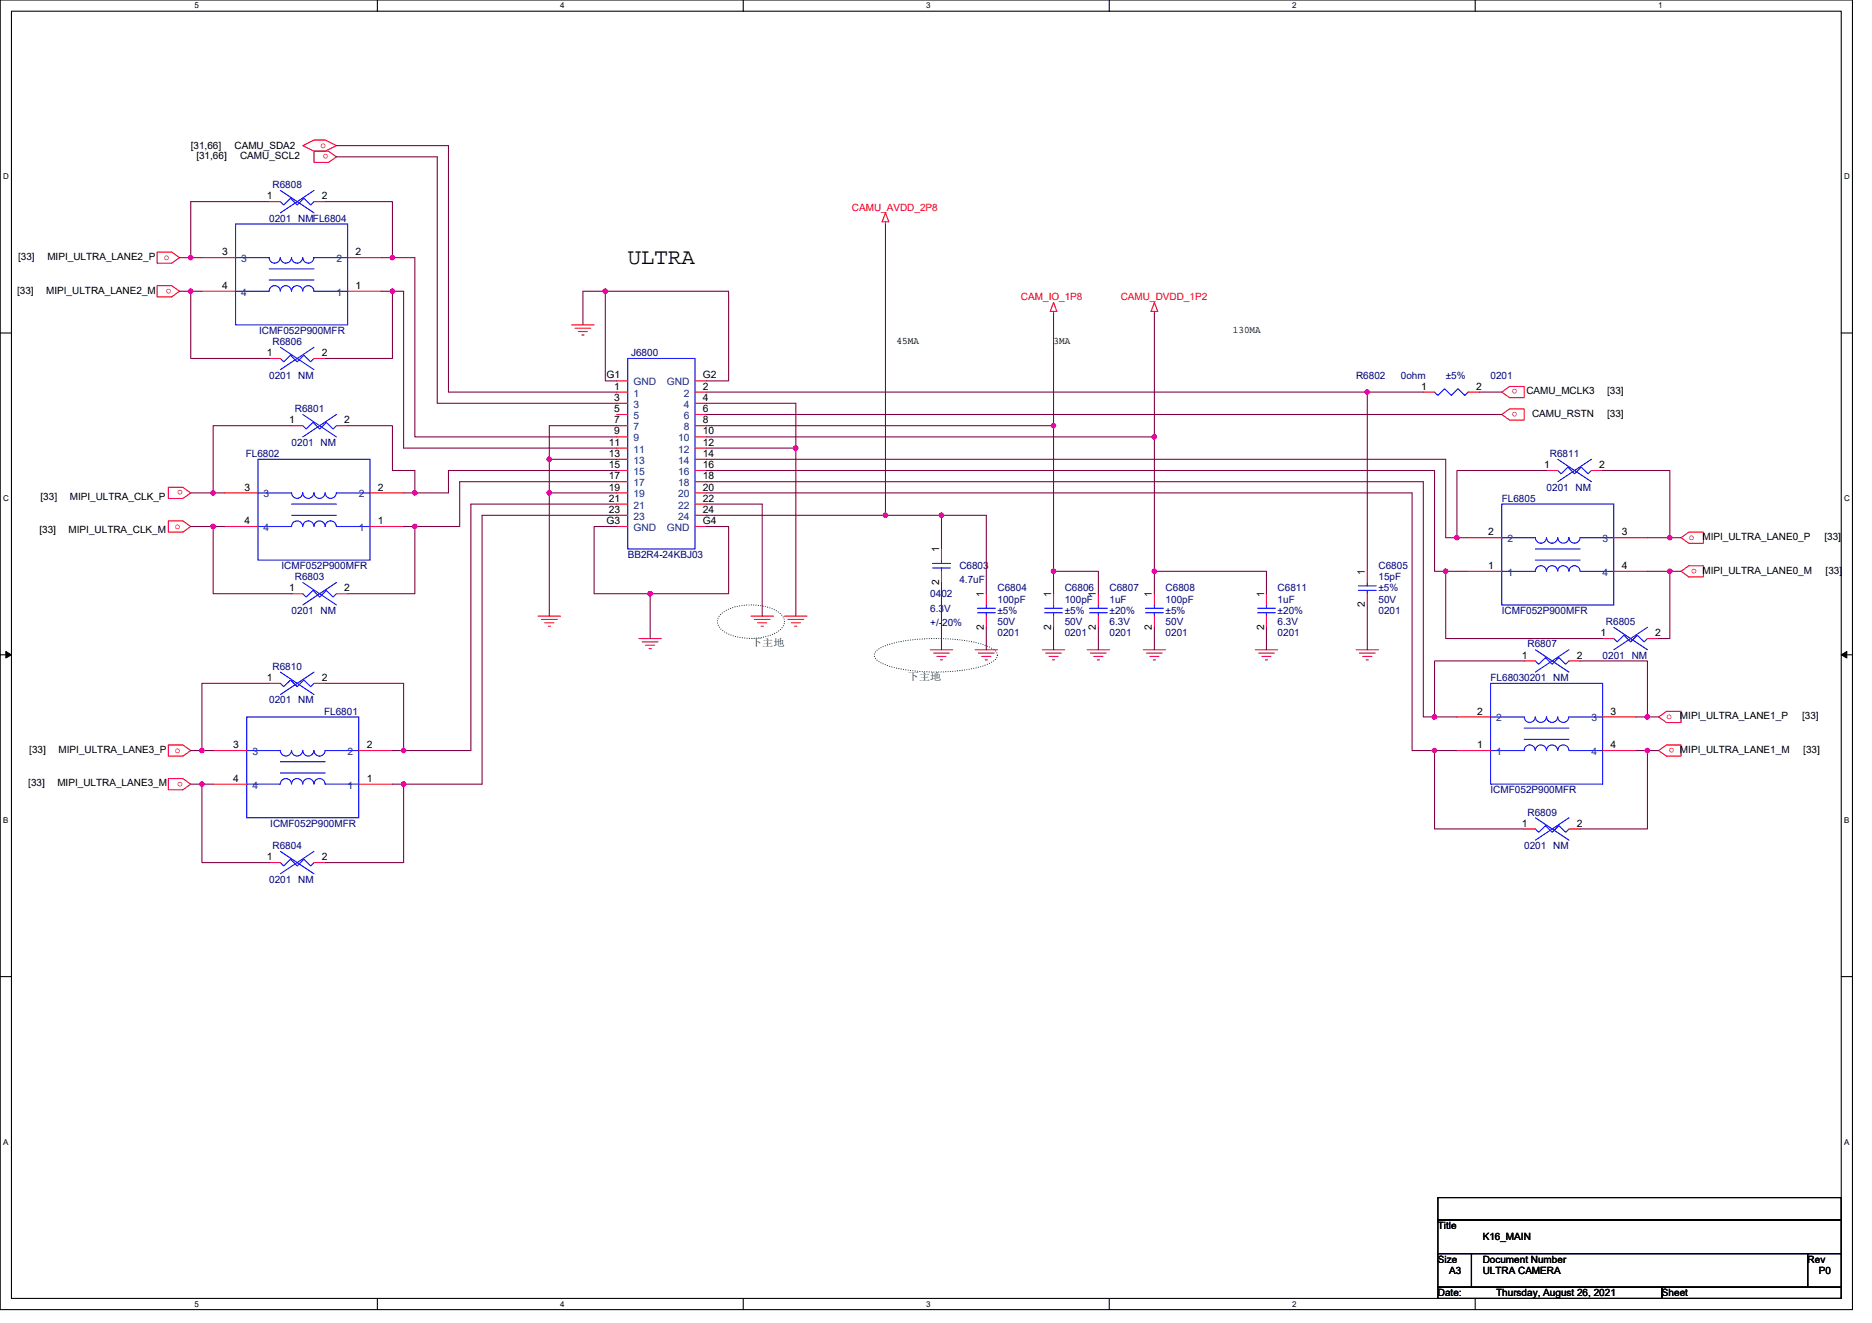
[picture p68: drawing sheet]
<svg xmlns="http://www.w3.org/2000/svg" width="297mm" height="210mm" viewBox="0 0 297 210" stroke-linecap="round" stroke-linejoin="round" font-family="sans-serif">
<defs><g id="words">
<text font-size="3.6" x="99.6" y="42">ULTRA</text>
<g font-size="1.6">
<text x="30.3" y="23.6">[31,66]</text>
<text x="37.2" y="23.6">CAMU_SDA2</text>
<text x="31.2" y="25.3">[31,66]</text>
<text x="38.1" y="25.3">CAMU_SCL2</text>
<text x="42.4" y="31.6">1</text>
<text x="51.1" y="31.6">2</text>
<text x="2.9" y="41.3">[33]</text>
<text x="7.5" y="41.3">MIPI_ULTRA_LANE2_P</text>
<text x="35.2" y="40.5">3</text>
<text x="56.4" y="40.5">2</text>
<text x="2.7" y="46.6">[33]</text>
<text x="7.3" y="46.6">MIPI_ULTRA_LANE2_M</text>
<text x="35.2" y="45.8">4</text>
<text x="56.4" y="45.8">1</text>
<text x="195.6" y="52.8">130MA</text>
<text x="42.4" y="56.5">1</text>
<text x="51.1" y="56.5">2</text>
<text x="142.3" y="54.6">45MA</text>
<text x="167.2" y="54.6">3MA</text>
<text x="96.2" y="60.1">G1</text>
<text x="97.5" y="61.8">1</text>
<text x="97.5" y="63.6">3</text>
<text x="97.5" y="65.4">5</text>
<text x="111.5" y="61.8">2</text>
<text x="111.5" y="63.6">4</text>
<text x="111.5" y="65.4">6</text>
<text x="111.5" y="60.1">G2</text>
<text x="225.5" y="61.8">1</text>
<text x="234.2" y="61.8">2</text>
<text x="242.2" y="62.6">CAMU_MCLK3</text>
<text x="255" y="62.6">[33]</text>
<text x="45.9" y="67.2">1</text>
<text x="54.6" y="67.2">2</text>
<text x="96.6" y="70.7">11</text>
<text x="97.5" y="67.2">7</text>
<text x="97.5" y="69">9</text>
<text x="111.5" y="67.2">8</text>
<text x="111.5" y="69">10</text>
<text x="111.5" y="70.7">12</text>
<text x="243.1" y="66.1">CAMU_RSTN</text>
<text x="255" y="66.1">[33]</text>
<text x="38.8" y="77.9">3</text>
<text x="60" y="77.9">2</text>
<text x="96.6" y="72.5">13</text>
<text x="96.6" y="74.3">15</text>
<text x="96.6" y="76.1">17</text>
<text x="96.6" y="77.9">19</text>
<text x="111.5" y="72.5">14</text>
<text x="111.5" y="74.3">16</text>
<text x="111.5" y="76.1">18</text>
<text x="111.5" y="77.9">20</text>
<text x="245" y="74.3">1</text>
<text x="253.8" y="74.3">2</text>
<text x="6.4" y="79.3">[33]</text>
<text x="11.1" y="79.3">MIPI_ULTRA_CLK_P</text>
<text x="38.8" y="83.2">4</text>
<text x="60" y="83.2">1</text>
<text x="96.2" y="83.2">G3</text>
<text x="96.6" y="79.6">21</text>
<text x="96.6" y="81.4">23</text>
<text x="111.5" y="79.6">22</text>
<text x="111.5" y="81.4">24</text>
<text x="111.5" y="83.2">G4</text>
<text x="6.3" y="84.6">[33]</text>
<text x="10.9" y="84.6">MIPI_ULTRA_CLK_M</text>
<text x="149" y="87.7" transform="rotate(-90 149 87.7)">1</text>
<text x="236.2" y="85">2</text>
<text x="257.3" y="85">3</text>
<text x="270.1" y="85.7">MIPI_ULTRA_LANE0_P</text>
<text x="289.5" y="85.7">[33]</text>
<text x="45.9" y="93.9">1</text>
<text x="54.6" y="93.9">2</text>
<text x="149" y="92.8" transform="rotate(-90 149 92.8)">2</text>
<text x="156.1" y="94.8" transform="rotate(-90 156.1 94.8)">1</text>
<text x="166.8" y="94.8" transform="rotate(-90 166.8 94.8)">1</text>
<text x="173.9" y="94.8" transform="rotate(-90 173.9 94.8)">1</text>
<text x="182.8" y="94.8" transform="rotate(-90 182.8 94.8)">1</text>
<text x="200.6" y="94.8" transform="rotate(-90 200.6 94.8)">1</text>
<text x="216.6" y="91.2" transform="rotate(-90 216.6 91.2)">1</text>
<text x="236.2" y="90.3">1</text>
<text x="257.3" y="90.3">4</text>
<text x="270.1" y="91">MIPI_ULTRA_LANE0_M</text>
<text x="289.7" y="91">[33]</text>
<text x="156.1" y="99.9" transform="rotate(-90 156.1 99.9)">2</text>
<text x="166.8" y="99.9" transform="rotate(-90 166.8 99.9)">2</text>
<text x="173.9" y="99.9" transform="rotate(-90 173.9 99.9)">2</text>
<text x="182.8" y="99.9" transform="rotate(-90 182.8 99.9)">2</text>
<text x="200.6" y="99.9" transform="rotate(-90 200.6 99.9)">2</text>
<text x="216.6" y="96.4" transform="rotate(-90 216.6 96.4)">2</text>
<text x="253.9" y="101">1</text>
<text x="262.7" y="101">2</text>
<text x="241.5" y="104.5">1</text>
<text x="250.2" y="104.5">2</text>
<text x="42.4" y="108.1">1</text>
<text x="51.1" y="108.1">2</text>
<text x="234.4" y="113.4">2</text>
<text x="255.5" y="113.4">3</text>
<text x="4.7" y="119.5">[33]</text>
<text x="9.3" y="119.5">MIPI_ULTRA_LANE3_P</text>
<text x="37" y="118.7">3</text>
<text x="58.2" y="118.7">2</text>
<text x="234.4" y="118.7">1</text>
<text x="255.5" y="118.7">4</text>
<text x="266.6" y="114.2">MIPI_ULTRA_LANE1_P</text>
<text x="266.6" y="119.5">MIPI_ULTRA_LANE1_M</text>
<text x="285.9" y="114.2">[33]</text>
<text x="286.1" y="119.5">[33]</text>
<text x="4.5" y="124.8">[33]</text>
<text x="9.1" y="124.8">MIPI_ULTRA_LANE3_M</text>
<text x="37" y="124.1">4</text>
<text x="58.2" y="124.1">1</text>
<text x="241.5" y="131.2">1</text>
<text x="250.2" y="131.2">2</text>
<text x="42.4" y="136.5">1</text>
<text x="51.1" y="136.5">2</text>
<text x="228.2" y="195.1">Title</text>
<text x="235.3" y="196.8">K16_MAIN</text>
<text x="228.2" y="200.4">Size</text>
<text x="229.9" y="202.2">A3</text>
<text x="235.3" y="200.4">Document Number</text>
<text x="235.3" y="202.2">ULTRA CAMERA</text>
<text x="286.8" y="200.4">Rev</text>
<text x="288.6" y="202.2">P0</text>
<text x="228.2" y="205.7">Date:</text>
<text x="237.4" y="205.7">Thursday, August 26, 2021</text>
<text x="263.7" y="205.7">Sheet</text>
</g>
<g font-size="1.6" fill="#f00">
<text x="50.9" y="23.5">o</text>
<text x="52.1" y="24.5" transform="rotate(180 52.1 24.5)">o</text>
<text x="135.2" y="33.4">CAMU_AVDD_2P8</text>
<text x="26" y="41.3">o</text>
<text x="27.2" y="45.8" transform="rotate(180 27.2 45.8)">o</text>
<text x="162" y="47.6">CAM_IO_1P8</text>
<text x="177.8" y="47.6">CAMU_DVDD_1P2</text>
<text x="240.8" y="65.4" transform="rotate(180 240.8 65.4)">o</text>
<text x="240.8" y="61.8" transform="rotate(180 240.8 61.8)">o</text>
<text x="29" y="77.8" transform="rotate(180 29 77.8)">o</text>
<text x="27.8" y="83.9">o</text>
<text x="268" y="85.7">o</text>
<text x="269.2" y="90.3" transform="rotate(180 269.2 90.3)">o</text>
<text x="27.8" y="119.5">o</text>
<text x="264.4" y="114.2">o</text>
<text x="265.7" y="118.7" transform="rotate(180 265.7 118.7)">o</text>
<text x="29" y="124" transform="rotate(180 29 124)">o</text>
</g>
<g font-size="1.6" fill="#000080">
<text x="43.2" y="29.9">R6808</text>
<text x="42.7" y="35.2">0201 NMFL6804</text>
<text x="41.1" y="53">ICMF052P900MFR</text>
<text x="43.2" y="54.8">R6806</text>
<text x="100.1" y="56.5">J6800</text>
<text x="42.7" y="60.1">0201 NM</text>
<text x="46.8" y="65.4">R6801</text>
<text x="215.2" y="60.1">R6802</text>
<text x="222.3" y="60.1">0ohm</text>
<text x="229.4" y="60.1">±5%</text>
<text x="236.5" y="60.1">0201</text>
<text x="46.3" y="70.8">0201 NM</text>
<text x="39" y="72.5">FL6802</text>
<text x="245.4" y="77.9">0201 NM</text>
<text x="245.9" y="72.5">R6811</text>
<text x="238.3" y="79.7">FL6805</text>
<text x="99.6" y="88.5">BB2R4-24KBJ03</text>
<text x="44.7" y="90.3">ICMF052P900MFR</text>
<text x="46.8" y="92.1">R6803</text>
<text x="147.6" y="94.8">0402</text>
<text x="152.2" y="90.3">C6803</text>
<text x="152.2" y="92.5">4.7uF</text>
<text x="158.3" y="93.9">C6804</text>
<text x="158.3" y="95.7">100pF</text>
<text x="168.9" y="93.9">C6806</text>
<text x="168.9" y="95.7">100pF</text>
<text x="176.1" y="93.9">C6807</text>
<text x="176.1" y="95.7">1uF</text>
<text x="185" y="93.9">C6808</text>
<text x="185" y="95.7">100pF</text>
<text x="202.7" y="93.9">C6811</text>
<text x="202.7" y="95.7">1uF</text>
<text x="218.7" y="90.3">C6805</text>
<text x="218.7" y="92.1">15pF</text>
<text x="218.7" y="95.7">50V</text>
<text x="218.7" y="93.9">±5%</text>
<text x="46.3" y="97.4">0201 NM</text>
<text x="147.6" y="97.1">6.3V</text>
<text x="147.6" y="99.4">+/-20%</text>
<text x="158.3" y="101">0201</text>
<text x="158.3" y="99.2">50V</text>
<text x="158.3" y="97.4">±5%</text>
<text x="168.9" y="101">0201</text>
<text x="168.9" y="99.2">50V</text>
<text x="168.9" y="97.4">±5%</text>
<text x="176.1" y="101">0201</text>
<text x="176.1" y="99.2">6.3V</text>
<text x="176.1" y="97.4">±20%</text>
<text x="185" y="101">0201</text>
<text x="185" y="99.2">50V</text>
<text x="185" y="97.4">±5%</text>
<text x="202.7" y="101">0201</text>
<text x="202.7" y="99.2">6.3V</text>
<text x="202.7" y="97.4">±20%</text>
<text x="218.7" y="97.4">0201</text>
<text x="238.3" y="97.4">ICMF052P900MFR</text>
<text x="254.8" y="99.2">R6805</text>
<text x="43.2" y="106.3">R6810</text>
<text x="242.4" y="102.8">R6807</text>
<text x="254.3" y="104.5">0201 NM</text>
<text x="42.7" y="111.7">0201 NM</text>
<text x="51.4" y="113.4">FL6801</text>
<text x="236.5" y="108.1">FL68030201 NM</text>
<text x="236.5" y="125.9">ICMF052P900MFR</text>
<text x="42.9" y="131.2">ICMF052P900MFR</text>
<text x="242.4" y="129.4">R6809</text>
<text x="43.2" y="134.8">R6804</text>
<text x="241.8" y="134.8">0201 NM</text>
<text x="42.7" y="140.1">0201 NM</text>
</g>
<g font-size="1.6" fill="#004080">
<text x="38.3" y="41.6">3</text>
<text x="53.4" y="41.6">2</text>
<text x="38.3" y="46.9">4</text>
<text x="53.4" y="46.9">1</text>
<text x="100.5" y="62.9">1</text>
<text x="100.5" y="64.7">3</text>
<text x="100.5" y="61.2">GND</text>
<text x="105.8" y="61.2">GND</text>
<text x="108.5" y="62.9">2</text>
<text x="108.5" y="64.7">4</text>
<text x="100.5" y="66.5">5</text>
<text x="100.5" y="68.3">7</text>
<text x="100.5" y="70.1">9</text>
<text x="100.5" y="71.8">11</text>
<text x="107.6" y="70.1">10</text>
<text x="107.6" y="71.8">12</text>
<text x="108.5" y="66.5">6</text>
<text x="108.5" y="68.3">8</text>
<text x="100.5" y="73.6">13</text>
<text x="100.5" y="75.4">15</text>
<text x="100.5" y="77.2">17</text>
<text x="107.6" y="73.6">14</text>
<text x="107.6" y="75.4">16</text>
<text x="107.6" y="77.2">18</text>
<text x="41.8" y="79">3</text>
<text x="56.9" y="79">2</text>
<text x="100.5" y="79">19</text>
<text x="100.5" y="80.7">21</text>
<text x="100.5" y="82.5">23</text>
<text x="107.6" y="79">20</text>
<text x="107.6" y="80.7">22</text>
<text x="107.6" y="82.5">24</text>
<text x="41.8" y="84.3">4</text>
<text x="56.9" y="84.3">1</text>
<text x="100.5" y="84.3">GND</text>
<text x="105.8" y="84.3">GND</text>
<text x="239.2" y="86.1">2</text>
<text x="254.3" y="86.1">3</text>
<text x="239.2" y="91.4">1</text>
<text x="254.3" y="91.4">4</text>
<text x="40" y="119.8">3</text>
<text x="55.2" y="119.8">2</text>
<text x="237.4" y="119.8">1</text>
<text x="237.4" y="114.5">2</text>
<text x="252.5" y="114.5">3</text>
<text x="252.5" y="119.8">4</text>
<text x="40" y="125.2">4</text>
<text x="55.2" y="125.2">1</text>
</g>
<g font-size="1.6" fill="#008000">
<text x="119.2" y="102.6">下主地</text>
<text x="144.1" y="107.9">下主地</text>
</g>
<g font-size="1.3">
<text x="30.8" y="1.3">5</text>
<text x="88.9" y="1.3">4</text>
<text x="147" y="1.3">3</text>
<text x="205" y="1.3">2</text>
<text x="263.1" y="1.3">1</text>
<text x=".5" y="28.4">D</text>
<text x="292.6" y="28.4">D</text>
<text x=".5" y="79.5">C</text>
<text x="292.6" y="79.5">C</text>
<text x=".5" y="130.6">B</text>
<text x="292.6" y="130.6">B</text>
<text x=".5" y="181.7">A</text>
<text x="292.6" y="181.7">A</text>
<text x="30.8" y="207.4">5</text>
<text x="88.9" y="207.4">4</text>
<text x="147" y="207.4">3</text>
<text x="205" y="207.4">2</text>
</g>
</g></defs>
<path d="M0 0h293.9v207.9h-293.9zM1.8 1.8h290.4v204.3h-290.4z" fill="none" stroke="#000" stroke-width=".17"/>
<g fill="#fff">
<path d="M30.8 .2h.7v1.4h-.7z"/>
<path d="M30.8 206.3h.7v1.4h-.7z"/>
</g>
<path d="M59.9 0v1.8M59.9 206.1v1.8" fill="none" stroke="#000" stroke-width=".17"/>
<g fill="#fff">
<path d="M88.9 .2h.7v1.4h-.7z"/>
<path d="M88.9 206.3h.7v1.4h-.7z"/>
</g>
<path d="M117.9 0v1.8M117.9 206.1v1.8" fill="none" stroke="#000" stroke-width=".17"/>
<g fill="#fff">
<path d="M147 .2h.7v1.4h-.7z"/>
<path d="M147 206.3h.7v1.4h-.7z"/>
</g>
<path d="M176 0v1.8M176 206.1v1.8" fill="none" stroke="#000" stroke-width=".17"/>
<g fill="#fff">
<path d="M205 .2h.7v1.4h-.7z"/>
<path d="M205 206.3h.7v1.4h-.7z"/>
</g>
<path d="M234.1 0v1.8M234.1 206.1v1.8" fill="none" stroke="#000" stroke-width=".17"/>
<g fill="#fff">
<path d="M263.1 .2h.7v1.4h-.7z"/>
<path d="M.5 27.3h.9v1.4h-.9z"/>
<path d="M292.6 27.3h.9v1.4h-.9z"/>
<path d="M.5 78.4h.9v1.4h-.9z"/>
<path d="M292.6 78.4h.9v1.4h-.9z"/>
</g>
<path d="M0 52.9h1.8M292.2 52.9h1.7" fill="none" stroke="#000" stroke-width=".17"/>
<g fill="#fff">
<path d="M.5 129.5h.8v1.4h-.8z"/>
<path d="M292.6 129.5h.9v1.4h-.9z"/>
</g>
<path d="M0 103.9h1.8M292.2 103.9h1.7" fill="none" stroke="#000" stroke-width=".17"/>
<path d="M.9 103.4l.9 .5-.9 .5zM292.2 103.9l.8-.5v1z" fill="#000" stroke="#000" stroke-width=".16"/>
<g fill="#fff">
<path d="M.5 180.5h.8v1.4h-.8z"/>
<path d="M292.6 180.5h.9v1.4h-.9z"/>
</g>
<path d="M0 155h1.8M292.2 155h1.7M228.2 190.1h64v3.5h-64zM228.2 193.6h64v5.4h-64zM228.2 199h5.3v5.3h-5.3zM233.5 199h53.3v5.3h-53.3zM286.8 199h5.4v5.3h-5.4zM228.2 204.3h35.5v1.8h-35.5zM263.7 204.3h28.5v1.8h-28.5z" fill="none" stroke="#000" stroke-width=".17"/>
<path d="M114.2 97.6a6.7 6.7 0 0 1 4.9-1.6 6.8 6.8 0 0 1 5 1.6 1.59 1.59 0 0 1-.5 2.5 8.8 8.8 0 0 1-8.9 0 1.65 1.65 0 0 1-.5-2.5zM139.1 103.2a10.9 10.9 0 0 1 5.3-1.6 28.3 28.3 0 0 1 12.3 1 2.05 2.05 0 0 1 1.6 1.4 2.06 2.06 0 0 1-1.6 1.4 28.3 28.3 0 0 1-13.5 .8 9.6 9.6 0 0 1-4.1-1.4 .92 .92 0 0 1 0-1.6z" fill="none" stroke="#008000" stroke-width=".17" stroke-dasharray="0 .3"/>
<g fill="none" stroke="#f00" stroke-width=".17">
<path d="M42.7 32h1.8M48 23.1l1.8-.9h1.8l1.8 .9-1.8 .9h-1.8zM49.8 24h2.3l1.3 .9-1.3 .9h-2.3zM49.8 32h1.8M140.5 33.8l.5 1.4h-1zM140.5 35.2v.4M24.9 40h2.3l1.3 .9-1.3 .9h-2.3zM24.9 45.3h2.3l1.3 .9-1.3 .9h-2.3zM32 40.9h5.4M32 46.2h5.4M42.7 56.9h1.8M49.8 56.9h1.8"/>
<path d="M55.2 46.2h5.3M55.2 40.9h5.3M90.7 51.6h3.6M91.2 52.1h2.5M91.8 52.6h1.4M92.3 53.2h.4M167.2 48l.5 1.4h-1.1zM167.2 49.4v.4M183.2 49.4v.4M183.2 48l.5 1.4h-1.1zM26.7 77.3h2.3l1.3 .9-1.3 .9h-2.3zM35.6 78.2h5.3"/>
<path d="M46.3 67.6h1.7M53.4 67.6h1.8M58.7 78.2h5.3M97.8 62.2h1.8M97.8 64h1.8M97.8 65.8h1.8M97.8 67.6h1.8M97.8 69.3h1.8M97.8 71.1h1.8M97.8 72.9h1.8M97.8 74.7h1.8M97.8 76.5h1.8"/>
<path d="M97.8 78.2h1.8M97.8 60.5h1.8M110.3 62.2h1.8M110.3 64h1.8M110.3 65.8h1.8M110.3 67.6h1.8M110.3 69.3h1.8M110.3 71.1h1.8M110.3 72.9h1.8M110.3 74.7h1.8M110.3 76.5h1.8M110.3 78.2h1.8"/>
<path d="M110.3 60.5h1.8M225.8 62.2h1.8M233 62.2h1.7M238.3 65.8l1.2-.9h2.3v1.8h-2.3zM238.3 62.2l1.2-.9h2.3v1.8h-2.3zM245.4 74.7h1.8M252.5 74.7h1.8M26.7 82.7h2.3l1.3 .9-1.3 .9h-2.3zM35.6 83.6h5.3M46.3 94.2h1.7M53.4 94.2h1.8M58.7 83.6h5.3"/>
<path d="M85.4 97.8h3.5M85.9 98.3h2.5M86.4 98.8h1.5M87 99.4h.3M97.8 80h1.8M97.8 81.8h1.8M97.8 83.6h1.8M110.3 80h1.8M110.3 81.8h1.8M110.3 83.6h1.8M119.2 97.8h3.5M119.7 98.3h2.5"/>
<path d="M120.2 98.8h1.5M120.8 99.4h.3M124.5 97.8h3.6M125 98.3h2.5M125.6 98.8h1.4M126.1 99.4h.3M149.4 87.1v1.8M149.4 90.7v1.8M156.5 94.2v1.8M156.5 97.8v1.8M167.2 94.2v1.8M167.2 97.8v1.8"/>
<path d="M174.3 94.2v1.8M174.3 97.8v1.8M183.2 94.2v1.8M183.2 97.8v1.8M201 94.2v1.8M201 97.8v1.8M217 90.7v1.8M217 94.2v1.8M233 90.7h5.3M233 85.3h5.3M256.1 85.3h5.3M256.1 90.7h5.3"/>
<path d="M266.7 85.3l1.3-.8h2.3v1.7h-2.3zM266.7 90.7l1.3-.9h2.3v1.8h-2.3zM26.7 118.2h2.3l1.3 .9-1.3 .9h-2.3zM33.8 119.1h5.4M42.7 108.5h1.8M49.8 108.5h1.8M56.9 119.1h5.4M101.4 101.3h3.5M101.9 101.9h2.5M102.4 102.4h1.5M103 103h.3M147.6 103.1h3.6"/>
<path d="M148.1 103.7h2.5M148.7 104.2h1.4M149.2 104.7h.4M154.7 103.1h3.6M155.3 103.7h2.5M155.8 104.2h1.4M156.3 104.7h.4M165.4 103.1h3.5M165.9 103.7h2.5M166.5 104.2h1.4M167 104.7h.3M172.5 103.1h3.6"/>
<path d="M173 103.7h2.5M173.6 104.2h1.4M174.1 104.7h.4M181.4 103.1h3.6M181.9 103.7h2.5M182.5 104.2h1.4M183 104.7h.3M199.2 103.1h3.5M199.7 103.7h2.5M200.2 104.2h1.5M200.8 104.7h.3M215.2 103.1h3.5"/>
<path d="M215.7 103.7h2.5M216.2 104.2h1.5M216.8 104.7h.3M231.2 119.1h5.3M231.2 113.8h5.3M241.8 104.9h1.8M249 104.9h1.7M254.3 101.3h1.8M254.3 113.8h5.3M254.3 119.1h5.3M261.4 101.3h1.8M263.2 113.8l1.2-.9h2.3v1.8h-2.3z"/>
<path d="M263.2 119.1l1.2-.9h2.3v1.8h-2.3zM26.7 123.6h2.3l1.3 .9-1.3 .8h-2.3zM33.8 124.5h5.4M42.7 136.9h1.8M49.8 136.9h1.8M56.9 124.5h5.4M241.8 131.6h1.8M249 131.6h1.7"/>
</g>
<g fill="none" stroke="#00f" stroke-width=".17">
<path d="M37.4 35.6h17.8v16h-17.8zM44.5 32l.5 .5 1.1-1 1.1 1 1-1 1.1 1 .5-.5M44.5 30.2l5.3 3.6M49.8 30.2l-5.3 3.6M37.4 40.9h5.3M42.7 42.7h7.1M42.7 44.4h7.1M44.5 40.9a.88 .88 0 0 1-.9 .9 .88 .88 0 0 1-.9-.9M44.5 46.2a.88 .88 0 0 0-.9-.9 .88 .88 0 0 0-.9 .9h-5.3M44.5 56.9l.5 .5 1.1-1 1.1 1 1-1 1.1 1 .5-.5M44.5 55.1l5.3 3.6M49.8 40.9a.89 .89 0 0 1-.9 .9 .89 .89 0 0 1-.9-.9 .88 .88 0 0 1-.9 .9 .88 .88 0 0 1-.8-.9 .89 .89 0 0 1-.9 .9 .89 .89 0 0 1-.9-.9"/>
<path d="M49.8 46.2a.89 .89 0 0 0-.9-.9 .89 .89 0 0 0-.9 .9 .88 .88 0 0 0-.9-.9 .88 .88 0 0 0-.8 .9 .89 .89 0 0 0-.9-.9 .89 .89 0 0 0-.9 .9M49.8 55.1l-5.3 3.6M49.8 40.9h5.4M49.8 46.2h5.4M99.6 56.9h10.7v30.2h-10.7zM40.9 72.9h17.8v16h-17.8zM48 67.6l.6 .5 1.1-1.1 1 1.1 1.1-1.1 1 1.1 .6-.5M48 65.8l5.4 3.5M49.8 78.2a.88 .88 0 0 1-.9 .9 .88 .88 0 0 1-.9-.9 .89 .89 0 0 1-.8 .9 .89 .89 0 0 1-.9-.9h-5.4M49.8 78.2a.88 .88 0 0 0 .9 .9 .88 .88 0 0 0 .9-.9M51.6 78.2a.88 .88 0 0 0 .9 .9 .88 .88 0 0 0 .9-.9M53.4 65.8l-5.4 3.5"/>
<path d="M53.4 78.2h5.3M227.6 62.2l.6 .6 1-1.1 1.1 1.1 1-1.1 1.1 1.1 .6-.6M247.2 74.7l.5 .5 1.1-1.1 1 1.1 1.1-1.1 1.1 1.1 .5-.5M247.2 72.9l5.3 3.6M252.5 72.9l-5.3 3.6M40.9 83.6h5.4M46.3 83.5a.88 .88 0 0 1 .8-.8 .88 .88 0 0 1 .9 .8 .89 .89 0 0 1 .9-.8 .89 .89 0 0 1 .9 .8M46.3 80h7.1M46.3 81.8h7.1M48 94.2l.6 .6 1.1-1.1 1 1.1 1.1-1.1 1 1.1 .6-.6M48 92.5l5.4 3.5M49.8 83.5a.88 .88 0 0 1 .9-.8 .88 .88 0 0 1 .9 .8"/>
<path d="M51.6 83.5a.88 .88 0 0 1 .9-.8 .88 .88 0 0 1 .9 .8M53.4 83.6h5.3M53.4 92.5l-5.4 3.5M148 89.4h2.8M148 90.1h2.8M149.4 88.9v.5M149.4 90.1v.6M155.1 96.5h2.8M155.1 97.3h2.8M156.5 96v.5M156.5 97.3v.5M165.8 96.5h2.8"/>
<path d="M165.8 97.3h2.8M167.2 96v.5M167.2 97.3v.5M172.9 96.5h2.8M172.9 97.3h2.8M174.3 96v.5M174.3 97.3v.5M181.8 96.5h2.8M181.8 97.3h2.8M183.2 96v.5M183.2 97.3v.5M199.5 96.5h2.9"/>
<path d="M199.5 97.3h2.9M201 96v.5M201 97.3v.5M215.5 93h2.9M215.5 93.7h2.9M217 92.5v.5M217 93.7v.5M238.3 80h17.8v16h-17.8zM238.3 90.7h5.3M243.6 90.7a.89 .89 0 0 1 .9-.9 .89 .89 0 0 1 .9 .9 .88 .88 0 0 1 .9-.9 .88 .88 0 0 1 .9 .9 .89 .89 0 0 1 .8-.9 .89 .89 0 0 1 .9 .9M243.6 87.1h7.1M243.6 88.9h7.1"/>
<path d="M248.9 85.3a.89 .89 0 0 1-.9 .9 .89 .89 0 0 1-.8-.9 .88 .88 0 0 1-.9 .9 .88 .88 0 0 1-.9-.9 .89 .89 0 0 1-.9 .9 .89 .89 0 0 1-.9-.9h-5.3M249 90.7a.88 .88 0 0 1 .8-.9 .88 .88 0 0 1 .9 .9M249 85.3a.88 .88 0 0 0 .8 .9 .88 .88 0 0 0 .9-.9M250.7 85.3h5.4M250.7 90.7h5.4M256.1 99.6l5.3 3.5M261.4 99.6l-5.3 3.5M39.2 119.1h5.3M39.2 113.8h17.7v16h-17.7zM44.5 119.1a.89 .89 0 0 0 .9 .9 .89 .89 0 0 0 .9-.9 .89 .89 0 0 0 .9 .9 .89 .89 0 0 0 .8-.9 .88 .88 0 0 0 .9 .9 .88 .88 0 0 0 .9-.9M44.5 108.5l.5 .5 1.1-1.1 1.1 1.1 1-1.1 1.1 1.1 .5-.5M44.5 106.7l5.3 3.5"/>
<path d="M49.8 119.1a.88 .88 0 0 0 .9 .9 .88 .88 0 0 0 .9-.9M49.8 106.7l-5.3 3.5M51.6 119.1h5.3M236.5 108.5h17.8v16h-17.8zM236.5 113.8h5.3M236.5 119.1h5.3M241.8 115.6h7.2M241.8 117.3h7.2M243.6 113.8a.88 .88 0 0 1-.9 .9 .88 .88 0 0 1-.9-.9M243.6 119.1a.88 .88 0 0 0-.9-.9 .88 .88 0 0 0-.9 .9M243.6 104.9l.6 .5 1-1 1.1 1 1.1-1 1 1 .6-.5M243.6 103.1l5.4 3.6"/>
<path d="M248.9 113.8a.89 .89 0 0 1-.9 .9 .89 .89 0 0 1-.8-.9 .89 .89 0 0 1-.9 .9 .89 .89 0 0 1-.9-.9 .88 .88 0 0 1-.9 .9 .88 .88 0 0 1-.9-.9M248.9 119.1a.88 .88 0 0 0-.8-.9 .88 .88 0 0 0-.9 .9 .89 .89 0 0 0-.9-.9 .89 .89 0 0 0-.9 .9 .89 .89 0 0 0-.9-.9 .89 .89 0 0 0-.9 .9M249 113.8h5.3M249 119.1h5.3M249 103.1l-5.4 3.6M256.1 101.3l.5 .6 1.1-1.1 1 1.1 1.1-1.1 1.1 1.1 .5-.6M44.5 120.9h7.1M44.5 122.7h7.1M44.5 136.9l.5 .5 1.1-1 1.1 1 1-1 1.1 1 .5-.5M44.5 135.1l5.3 3.6M49.8 124.4a.89 .89 0 0 0-.9-.8 .89 .89 0 0 0-.9 .8 .89 .89 0 0 0-.9-.8 .89 .89 0 0 0-.9 .8 .88 .88 0 0 0-.8-.8 .88 .88 0 0 0-.9 .8l-5.3 .1M49.8 135.1l-5.3 3.6"/>
<path d="M51.6 124.4a.88 .88 0 0 0-.9-.8 .88 .88 0 0 0-.9 .8M51.6 124.5h5.3M243.6 131.6l.6 .5 1-1.1 1.1 1.1 1.1-1.1 1 1.1 .6-.5M243.6 129.8l5.4 3.6M249 129.8l-5.4 3.6"/>
</g>
<g fill="none" stroke="#800040" stroke-width=".17">
<path d="M42.7 32h-12.4v8.9M51.6 32h10.7v8.9M53.4 23.1h17.8v39.1h26.6M53.4 24.9h16v39.1h28.4M140.5 35.6v46.2M28.5 40.9h1.8M28.5 46.2h1.8M30.3 46.2v10.7h12.4M30.3 40.9h1.7M30.3 46.2h1.7M60.5 40.9h1.8M60.5 46.2h1.8"/>
<path d="M62.3 46.2v10.7h-10.7M62.3 46.2h1.7v24.9h33.8M62.3 40.9h3.5v28.4h32M96.1 46.2h19.5v14.3h-3.5M96.1 46.2v14.3h1.7M96.1 46.2h-3.6v5.4M167.2 49.8v17.8M183.2 49.8v19.5M30.3 78.2h3.5M46.3 67.6h-12.5v10.6h1.8M55.2 67.6h7.1v7.1h3.5v3.5M64 78.2h1.8"/>
<path d="M87.2 72.9v5.3M87.2 78.2v19.6M87.2 72.9h10.6M87.2 78.2h10.6M97.8 74.7h-26.6v3.5h-5.4M97.8 67.6h-10.6v5.3M97.8 76.5h-24.9v7.1h-7.1M112.1 69.3h71.1M112.1 71.1h14.2M112.1 64h14.2v7.1M112.1 67.6h55.1M112.1 62.2h104.9"/>
<path d="M112.1 65.8h126.2M112.1 72.9h117.3v12.4h1.8M112.1 74.7h115.5v16h1.8M112.1 76.5h113.7v37.3h1.8M112.1 78.2h112v40.9h3.5M126.3 71.1v26.7M167.2 67.6v23.1M183.2 69.3v21.4M217 62.2h8.8M217 62.2v28.5M234.7 62.2h3.6M245.4 74.7h-14.2v10.6"/>
<path d="M254.3 74.7h10.7v10.6M30.3 83.6h3.5M33.8 83.6h1.8M33.8 83.6v10.6h12.5M64 83.6h1.8M65.8 83.6v10.6h-10.6M97.8 83.6h-3.5v10.6h8.9M97.8 81.8h-21.3v42.7h-12.5v12.4h-12.4M97.8 80h-23.1v39.1h-10.7M103.2 94.2v7.1M112.1 83.6h3.5v10.6h-12.4M112.1 80h8.8v17.8"/>
<path d="M112.1 81.8h28.4M140.5 81.8h8.9M149.4 92.5v10.6M149.4 81.8v5.3M149.4 81.8h7.1v12.4M156.5 99.6v3.5M167.2 99.6v3.5M167.2 90.7v3.5M167.2 90.7h7.1v3.5M174.3 99.6v3.5M183.2 90.7v3.5M183.2 99.6v3.5"/>
<path d="M183.2 90.7h17.8v3.5M201 99.6v3.5M217 96v7.1M229.4 90.7v10.6h24.9M229.4 90.7h3.6M231.2 85.3h1.8M261.4 85.3h3.6M261.4 90.7h3.6M265 90.7h1.7M265 85.3h1.7M265 90.7v10.6h-1.8M30.3 119.1h1.7"/>
<path d="M32 119.1h1.8M42.7 108.5h-10.7v10.6M51.6 108.5h12.4v10.6M62.3 119.1h1.7M227.6 119.1h3.6M227.6 113.8h3.6M227.6 119.1v12.5h14.2M241.8 104.9h-14.2v8.9M250.7 104.9h10.7v8.9M259.6 113.8h1.8M259.6 119.1h1.8M261.4 119.1h1.8"/>
<path d="M261.4 113.8h1.8M261.4 119.1v12.5h-10.7M30.3 124.5h1.7M32 124.5v12.4h10.7M32 124.5h1.8M62.3 124.5h1.7"/>
</g>
<g fill="#f0f" stroke="#f0f" stroke-width=".17">
<circle cx="216.9" cy="62.2" r=".35"/>
<circle cx="167.2" cy="67.6" r=".35"/>
<circle cx="167.2" cy="90.7" r=".35"/>
<circle cx="183.2" cy="69.3" r=".35"/>
<circle cx="126.3" cy="71.1" r=".35"/>
<circle cx="87.1" cy="72.9" r=".35"/>
<circle cx="87.1" cy="78.2" r=".35"/>
<circle cx="149.4" cy="81.8" r=".35"/>
<circle cx="140.5" cy="81.8" r=".35"/>
<circle cx="183.2" cy="90.7" r=".35"/>
<circle cx="103.2" cy="94.2" r=".35"/>
<circle cx="96" cy="46.2" r=".35"/>
<circle cx="30.3" cy="40.9" r=".35"/>
<circle cx="62.3" cy="40.9" r=".35"/>
<circle cx="30.3" cy="46.2" r=".35"/>
<circle cx="62.3" cy="46.2" r=".35"/>
<circle cx="33.8" cy="78.2" r=".35"/>
<circle cx="33.8" cy="83.6" r=".35"/>
<circle cx="65.8" cy="78.2" r=".35"/>
<circle cx="65.8" cy="83.6" r=".35"/>
<circle cx="32" cy="119.1" r=".35"/>
<circle cx="64" cy="119.1" r=".35"/>
<circle cx="64" cy="124.4" r=".35"/>
<circle cx="32" cy="124.4" r=".35"/>
<circle cx="227.6" cy="119.1" r=".35"/>
<circle cx="261.4" cy="119.1" r=".35"/>
<circle cx="227.6" cy="113.8" r=".35"/>
<circle cx="261.4" cy="113.8" r=".35"/>
<circle cx="229.4" cy="90.7" r=".35"/>
<circle cx="264.9" cy="90.7" r=".35"/>
<circle cx="231.2" cy="85.3" r=".35"/>
<circle cx="264.9" cy="85.3" r=".35"/>
</g>
<use href="#words"/>
</svg>
